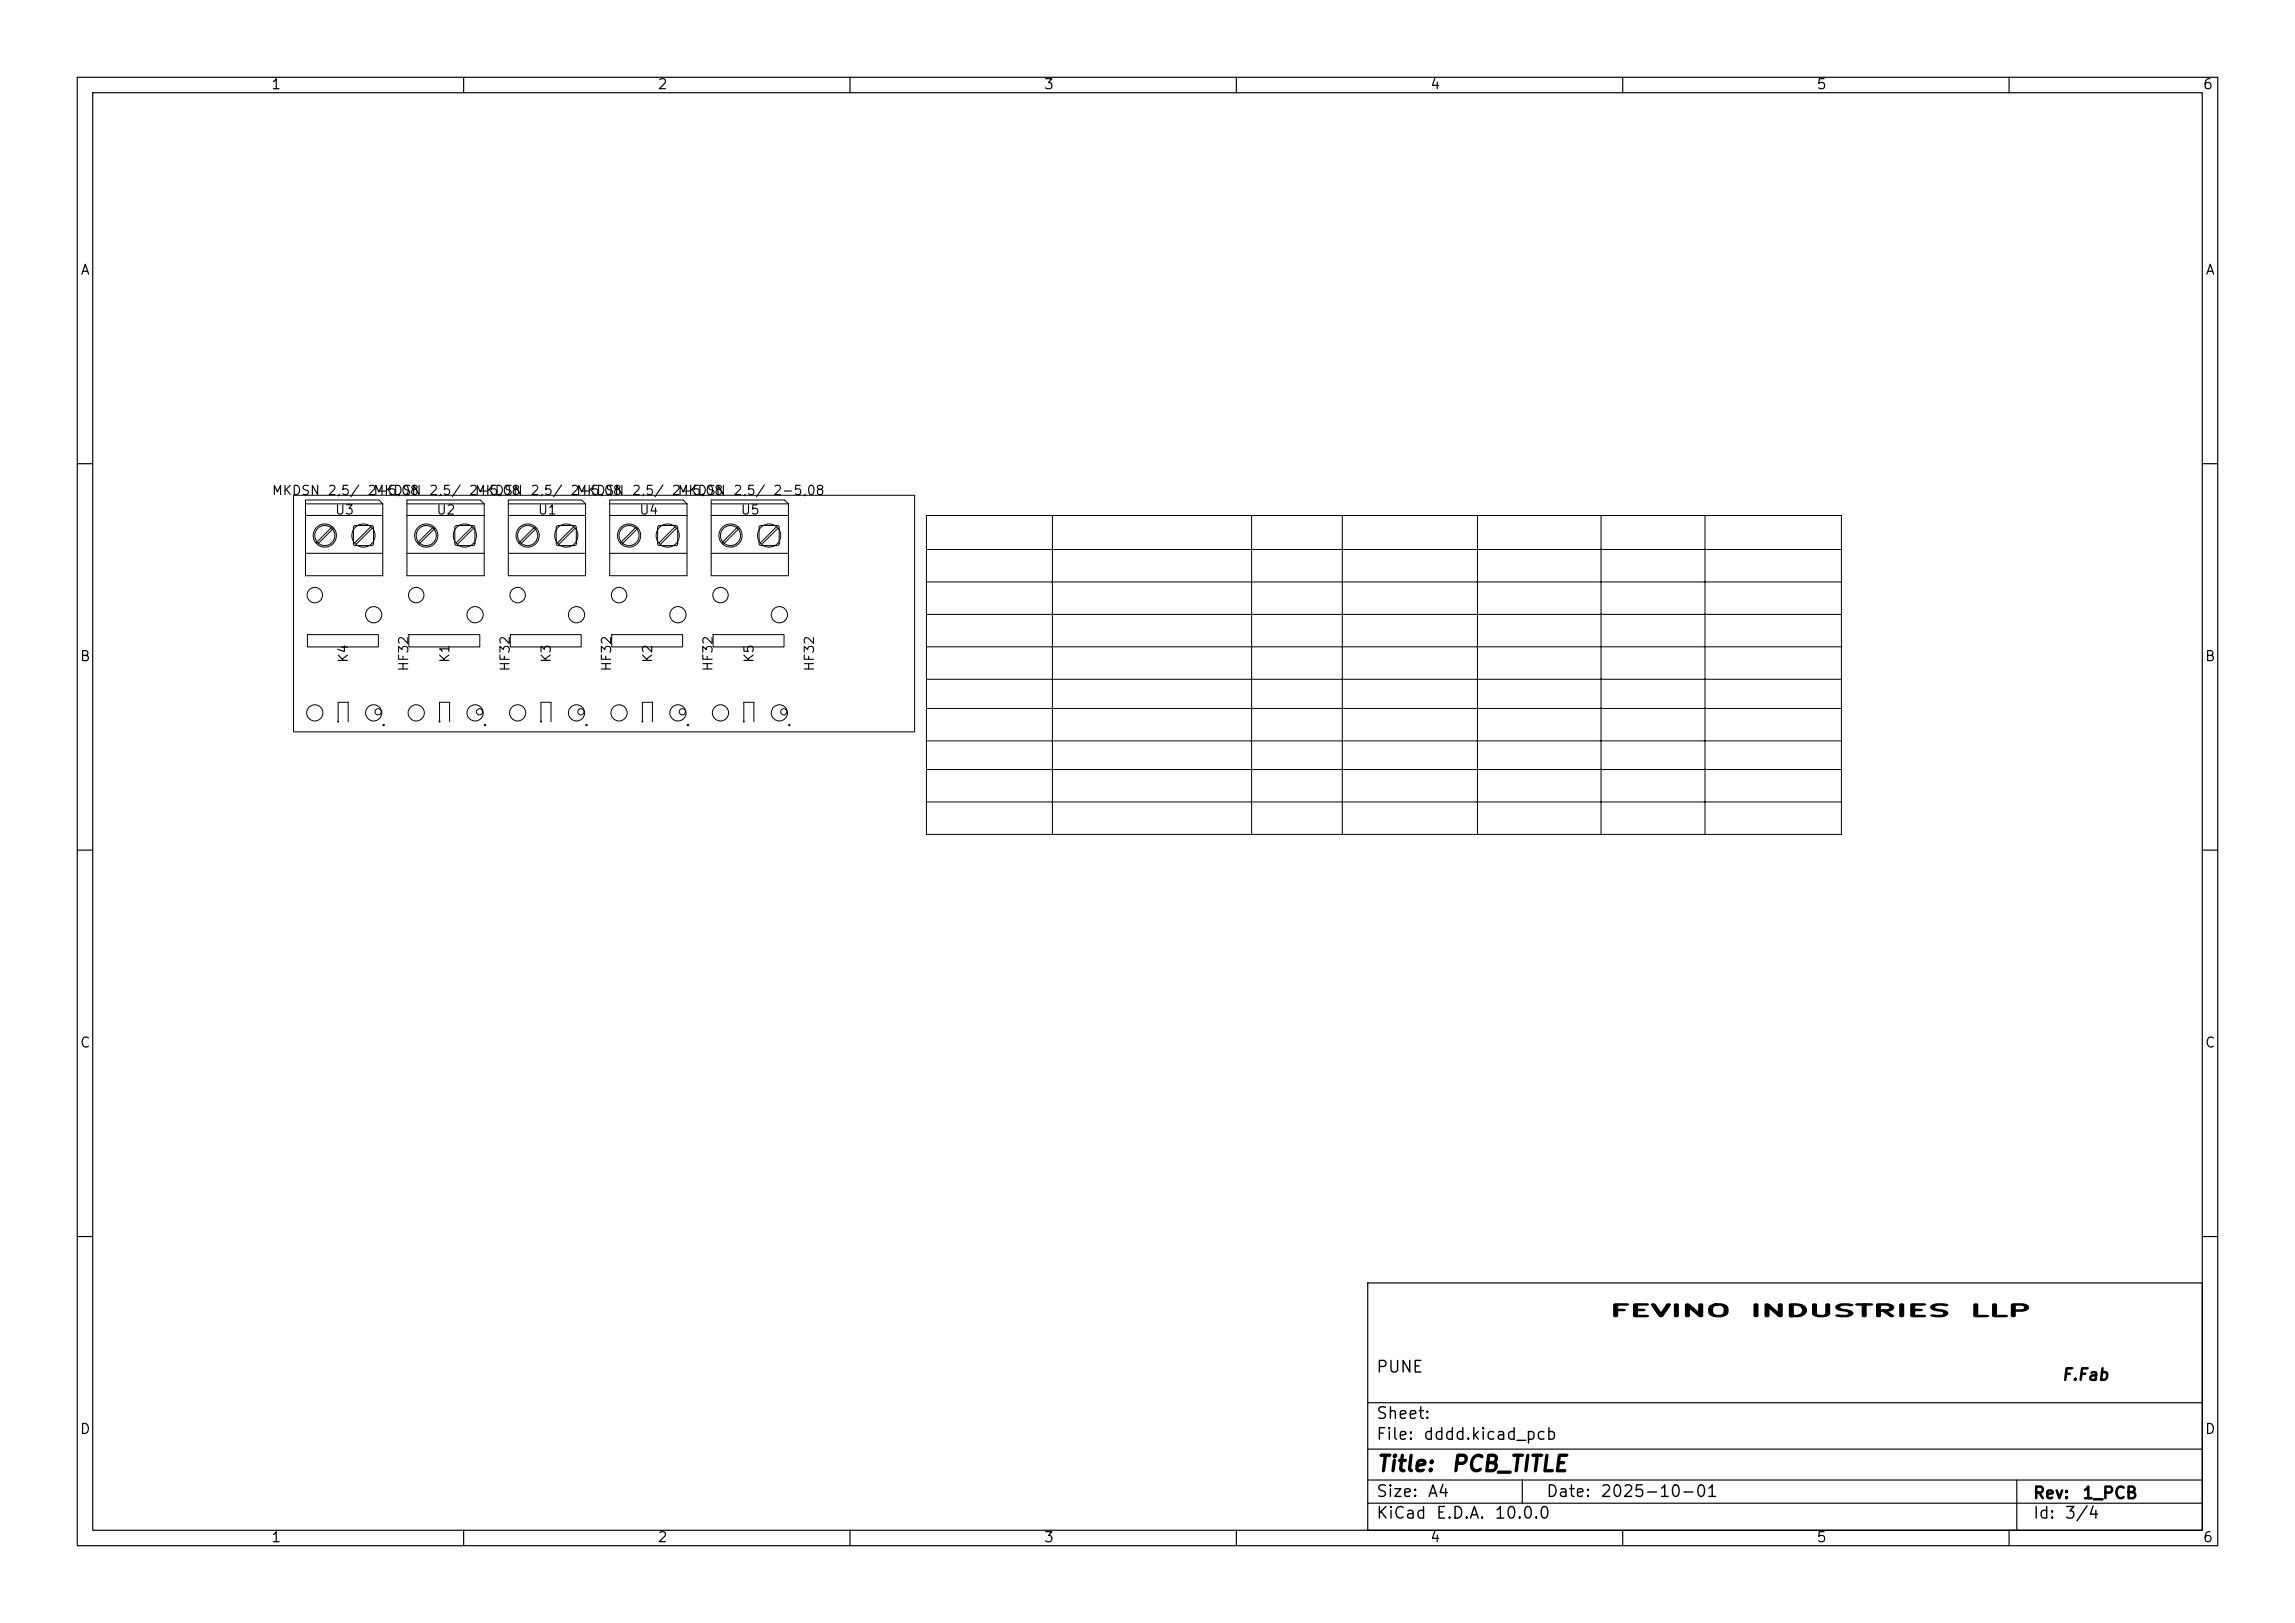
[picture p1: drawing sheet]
<svg xmlns="http://www.w3.org/2000/svg" width="297mm" height="210mm" viewBox="0 0 297 210" stroke-linecap="round" stroke-linejoin="round" font-family="sans-serif">
<defs><g id="words">
<g font-size="2">
<text x="178" y="190.9">Title:</text>
<text x="187.7" y="190.9">PCB_TITLE</text>
</g>
<g font-size="1.5">
<text x="208.1" y="170.7">FEVINO</text>
<text x="226.2" y="170.7">INDUSTRIES</text>
<text x="254.7" y="170.7">LLP</text>
<text x="178" y="178">PUNE</text>
<text x="266.7" y="179">F.Fab</text>
<text x="178" y="184">Sheet:</text>
<text x="178" y="186.7">File:</text>
<text x="184.1" y="186.7">dddd.kicad_pcb</text>
<text x="178" y="196.9">KiCad</text>
<text x="178" y="194.1">Size:</text>
<text x="184.7" y="194.1">A4</text>
<text x="185.7" y="196.9">E.D.A.</text>
<text x="193.3" y="196.9">10.0.0</text>
<text x="200" y="194.1">Date:</text>
<text x="207" y="194.1">2025-10-01</text>
<text x="263" y="194.3">Rev:</text>
<text x="263" y="196.9">Id:</text>
<text x="267.1" y="196.9">3/4</text>
<text x="269.4" y="194.3">1_PCB</text>
</g>
<g font-size="1.3">
<text x="35" y="11.9">1</text>
<text x="85" y="11.9">2</text>
<text x="135" y="11.9">3</text>
<text x="185" y="11.9">4</text>
<text x="235" y="11.9">5</text>
<text x="285" y="11.9">6</text>
<text x="10.3" y="35.9">A</text>
<text x="285.4" y="35.9">A</text>
<text x="10.3" y="85.9">B</text>
<text x="285.3" y="85.9">B</text>
<text x="10.3" y="135.9">C</text>
<text x="285.3" y="135.9">C</text>
<text x="10.3" y="185.9">D</text>
<text x="285.3" y="185.9">D</text>
<text x="35" y="199.9">1</text>
<text x="85" y="199.9">2</text>
<text x="135" y="199.9">3</text>
<text x="185" y="199.9">4</text>
<text x="235" y="199.9">5</text>
<text x="285" y="199.9">6</text>
</g>
<g font-size="1.2">
<text x="35.1" y="64.4">MKDSN</text>
<text x="42.3" y="64.4">2,5/</text>
<text x="47.5" y="64.4">2-5,08</text>
<text x="48.2" y="64.4">MKDSN</text>
<text x="55.4" y="64.4">2,5/</text>
<text x="60.6" y="64.4">2-5,08</text>
<text x="61.4" y="64.4">MKDSN</text>
<text x="68.6" y="64.4">2,5/</text>
<text x="73.7" y="64.4">2-5,08</text>
<text x="74.5" y="64.4">MKDSN</text>
<text x="81.7" y="64.4">2,5/</text>
<text x="86.8" y="64.4">2-5,08</text>
<text x="87.6" y="64.4">MKDSN</text>
<text x="94.8" y="64.4">2,5/</text>
<text x="100" y="64.4">2-5,08</text>
<text x="43.3" y="66.9">U3</text>
<text x="56.4" y="66.9">U2</text>
<text x="69.5" y="66.9">U1</text>
<text x="82.6" y="66.9">U4</text>
<text x="95.8" y="66.9">U5</text>
<text x="45.3" y="85.9" transform="rotate(-90 45.3 85.9)">K4</text>
<text x="53.1" y="87" transform="rotate(-90 53.1 87)">HF32</text>
<text x="58.5" y="85.9" transform="rotate(-90 58.5 85.9)">K1</text>
<text x="66.3" y="87" transform="rotate(-90 66.3 87)">HF32</text>
<text x="71.6" y="85.9" transform="rotate(-90 71.6 85.9)">K3</text>
<text x="79.4" y="87" transform="rotate(-90 79.4 87)">HF32</text>
<text x="84.7" y="85.9" transform="rotate(-90 84.7 85.9)">K2</text>
<text x="92.5" y="87" transform="rotate(-90 92.5 87)">HF32</text>
<text x="97.8" y="85.9" transform="rotate(-90 97.8 85.9)">K5</text>
<text x="105.6" y="87" transform="rotate(-90 105.6 87)">HF32</text>
</g>
</g></defs>
<g fill="none" stroke="#000" stroke-width=".15">
<path d="M10 10h277v190h-277zM12 12h273v186h-273zM60 10v2M110 10v2M160 10v2M210 10v2M260 10v2M10 60h2M285 60h2M10 110h2M285 110h2M10 160h2"/>
<path d="M177 166h108v32h-108zM285 160h2M60 198v2M110 198v2M160 198v2M177 194.5h108M177 191.5h108M177 187.5h108M177 181.5h108M197 191.5v3M210 198v2M260 198v2"/>
<path d="M261 191.5v6.5"/>
</g>
<g fill="none" stroke="#000" stroke-width=".13">
<path d="M38 64.1h80.4v30.6h-80.4zM39.5 64.7h9.5l.5 .5v9.3h-10zM39.5 65.2h10M39.5 66.7h10M39.5 71.6h10M43 68.2l-2.1 2.1M43.2 68.3l-2.1 2.1M45.8 68.1l.2-.1h2.1l.2 .1v.1v2.1v.2l-.2 .1h-2.1l-.2-.1-.1-.2v-2.1zM48 68.2l-2.1 2.1M48.2 68.3l-2.1 2.1M52.7 64.7h9.5l.5 .5v9.3h-10zM52.7 65.2h10"/>
<path d="M52.7 66.7h10M52.7 71.6h10M56.1 68.2l-2.1 2.1M56.3 68.3l-2.1 2.1M58.9 68.1l.2-.1h2.1l.2 .1 .1 .1v2.1l-.1 .2-.2 .1h-2.1l-.2-.1v-.2v-2.1zM61.1 68.2l-2.1 2.1M61.3 68.3l-2.1 2.1M65.8 64.7h9.5l.5 .5v9.3h-10zM65.8 65.2h10M65.8 66.7h10M65.8 71.6h10M69.2 68.2l-2.1 2.1"/>
<path d="M69.4 68.3l-2.1 2.1M72.1 68.1l.1-.1h2.1l.2 .1 .1 .1v2.1l-.1 .2-.2 .1h-2.1l-.1-.1-.1-.2v-2.1zM74.2 68.2l-2.1 2.1M74.4 68.3l-2.1 2.1M78.9 64.7h9.5l.5 .5v9.3h-10zM78.9 65.2h10M78.9 66.7h10M78.9 71.6h10M82.4 68.2l-2.1 2.1M82.5 68.3l-2 2.1M85.2 68.1l.2-.1h2.1l.1 .1 .1 .1v2.1l-.1 .2-.1 .1h-2.1l-.2-.1-.1-.2v-2.1zM87.4 68.2l-2.1 2.1"/>
<path d="M87.5 68.3l-2 2.1M92 64.7h9.5l.5 .5v9.3h-10zM92 65.2h10M92 66.7h10M92 71.6h10M95.5 68.2l-2.1 2.1M95.7 68.3l-2.1 2.1M98.3 68.1l.2-.1h2.1l.2 .1v.1v2.1v.2l-.2 .1h-2.1l-.2-.1-.1-.2v-2.1zM100.5 68.2l-2.1 2.1M100.7 68.3l-2.1 2.1M119.9 66.7h118.4v41.3h-118.4zM119.9 71.1h118.4"/>
<path d="M119.9 75.3h118.4M119.9 79.5h118.4M136.2 66.7v41.3M162 66.7v41.3M173.7 66.7v41.3M191.2 66.7v41.3M207.2 66.7v41.3M220.6 66.7v41.3M39.8 82.1h9.2v1.6h-9.2zM43.8 93.4v-2.5h1.3v2.5M52.9 82.1h9.2v1.6h-9.2zM56.9 93.4v-2.5h1.3v2.5"/>
<path d="M66 82.1h9.2v1.6h-9.2zM70 93.4v-2.5h1.3v2.5M79.2 82.1h9.1v1.6h-9.1zM83.1 93.4v-2.5h1.3v2.5M92.3 82.1h9.2v1.6h-9.2zM96.3 93.4v-2.5h1.3v2.5M119.9 83.7h118.4M119.9 87.9h118.4M119.9 91.7h118.4M119.9 95.9h118.4M119.9 99.6h118.4M119.9 103.8h118.4"/>
<circle cx="40.7" cy="77" r="1"/>
<circle cx="42" cy="69.3" r="1.5"/>
<circle cx="42" cy="69.3" r="1.3"/>
<circle cx="47" cy="69.3" r="1.5"/>
<circle cx="48.4" cy="79.5" r="1.05"/>
<circle cx="53.9" cy="77" r="1"/>
<circle cx="55.2" cy="69.3" r="1.5"/>
<circle cx="55.2" cy="69.3" r="1.3"/>
<circle cx="60.2" cy="69.3" r="1.5"/>
<circle cx="61.5" cy="79.5" r="1.05"/>
<circle cx="67" cy="77" r="1"/>
<circle cx="68.3" cy="69.3" r="1.3"/>
<circle cx="68.3" cy="69.3" r="1.5"/>
<circle cx="73.3" cy="69.3" r="1.5"/>
<circle cx="74.6" cy="79.5" r="1.05"/>
<circle cx="80.1" cy="77" r="1"/>
<circle cx="81.4" cy="69.3" r="1.3"/>
<circle cx="81.4" cy="69.3" r="1.5"/>
<circle cx="86.4" cy="69.3" r="1.5"/>
<circle cx="87.7" cy="79.5" r="1.05"/>
<circle cx="93.2" cy="77" r="1"/>
<circle cx="94.5" cy="69.3" r="1.3"/>
<circle cx="94.5" cy="69.3" r="1.5"/>
<circle cx="99.5" cy="69.3" r="1.5"/>
<circle cx="100.9" cy="79.5" r="1.05"/>
<circle cx="40.7" cy="92.2" r="1.05"/>
<circle cx="48.4" cy="92.2" r="1.05"/>
<circle cx="48.9" cy="92.1" r=".4"/>
<circle cx="53.9" cy="92.2" r="1.05"/>
<circle cx="61.5" cy="92.2" r="1.05"/>
<circle cx="62.1" cy="92.1" r=".4"/>
<circle cx="67" cy="92.2" r="1.05"/>
<circle cx="74.6" cy="92.2" r="1.05"/>
<circle cx="75.2" cy="92.1" r=".4"/>
<circle cx="80.1" cy="92.2" r="1.05"/>
<circle cx="87.7" cy="92.2" r="1.05"/>
<circle cx="88.3" cy="92.1" r=".4"/>
<circle cx="93.2" cy="92.2" r="1.05"/>
<circle cx="100.9" cy="92.2" r="1.05"/>
<circle cx="101.4" cy="92.1" r=".4"/>
</g>
<g fill="#000" stroke="#000" stroke-width=".13">
<circle cx="43.8" cy="93.4" r=".06"/>
<circle cx="49.6" cy="93.8" r=".09"/>
<circle cx="56.9" cy="93.4" r=".06"/>
<circle cx="62.8" cy="93.8" r=".09"/>
<circle cx="70" cy="93.4" r=".06"/>
<circle cx="75.9" cy="93.8" r=".09"/>
<circle cx="83.1" cy="93.4" r=".06"/>
<circle cx="89" cy="93.8" r=".09"/>
<circle cx="96.3" cy="93.4" r=".06"/>
<circle cx="102.1" cy="93.8" r=".09"/>
</g>
<use href="#words"/>
</svg>
